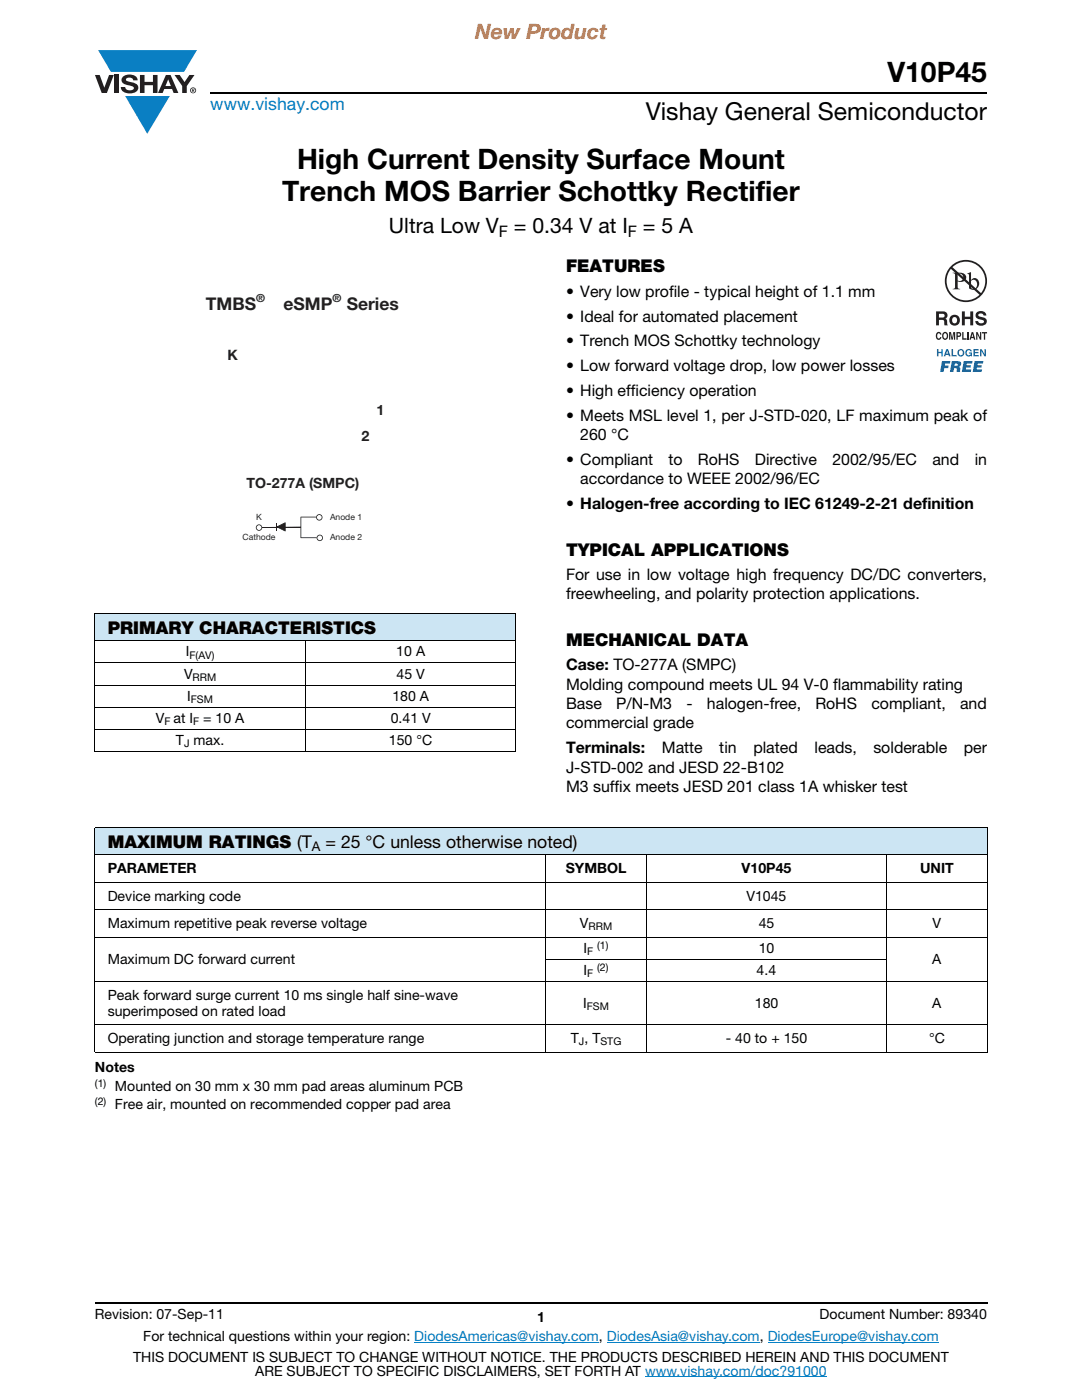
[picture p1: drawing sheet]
<svg xmlns="http://www.w3.org/2000/svg" width="216mm" height="279mm" viewBox="0 0 216 279" stroke-linecap="round" stroke-linejoin="round" font-family="sans-serif">
<defs><g id="words">
<g font-size="5.6">
<text x="177.1" y="16.4">V10P45</text>
<text x="59.3" y="33.8">High Current Density Surface Mount</text>
<text x="56.3" y="40.1">Trench MOS Barrier Schottky Rectifier</text>
</g>
<text font-size="4.9" x="128.8" y="24">Vishay General Semiconductor</text>
<text font-size="4.2" fill="#f06b12" x="94.8" y="7.8">New Product</text>
<g font-size="4.2">
<text x="77.6" y="46.5">Ultra Low V</text>
<text x="102.5" y="46.5">= 0.34 V at I</text>
<text x="128.3" y="46.5">= 5 A</text>
</g>
<text font-size="3.5" fill="#007ec4" x="42" y="21.9">www.vishay.com</text>
<g font-size="3.5">
<text x="112.9" y="54.2">FEATURES</text>
<text x="112.9" y="111">TYPICAL APPLICATIONS</text>
<text x="21.5" y="126.5">PRIMARY CHARACTERISTICS</text>
<text x="112.9" y="129">MECHANICAL DATA</text>
<text x="21.5" y="169.2">MAXIMUM RATINGS (T</text>
<text x="65" y="169.2">= 25 °C unless otherwise noted)</text>
</g>
<g font-size="3.5" fill="#231f20">
<text x="41.1" y="61.9">TMBS</text>
<text x="56.6" y="61.9">eSMP</text>
<text x="69.2" y="61.9">Series</text>
</g>
<g font-size="3.2">
<text x="99.5" y="47.2">F</text>
<text x="125.3" y="47.2">F</text>
<text x="112.9" y="59.3">• Very low profile - typical height of 1.1 mm</text>
<text x="112.9" y="64.2">• Ideal for automated placement</text>
<text x="112.9" y="69.2">• Trench MOS Schottky technology</text>
<text x="112.9" y="74.1">• Low forward voltage drop, low power losses</text>
<text x="112.9" y="79">• High efficiency operation</text>
<text x="112.9" y="84">• Meets MSL level 1, per J-STD-020, LF maximum peak of</text>
<text x="115.8" y="87.9">260 °C</text>
<text x="112.9" y="92.8">• Compliant</text>
<text x="133.4" y="92.8">to</text>
<text x="139.3" y="92.8">RoHS</text>
<text x="150.6" y="92.8">Directive</text>
<text x="166.1" y="92.8">2002/95/EC</text>
<text x="186.1" y="92.8">and</text>
<text x="194.5" y="92.8">in</text>
<text x="112.9" y="101.6">• Halogen-free according to IEC 61249-2-21 definition</text>
<text x="115.8" y="96.7">accordance to WEEE 2002/96/EC</text>
<text x="112.9" y="115.7">For use in low voltage high frequency DC/DC converters,</text>
<text x="112.9" y="119.6">freewheeling, and polarity protection applications.</text>
<text x="112.9" y="133.7">Case: TO-277A (SMPC)</text>
<text x="112.9" y="137.6">Molding compound meets UL 94 V-0 flammability rating</text>
<text x="112.9" y="141.5">Base</text>
<text x="123" y="141.5">P/N-M3</text>
<text x="137" y="141.5">-</text>
<text x="141.1" y="141.5">halogen-free,</text>
<text x="162.7" y="141.5">RoHS</text>
<text x="173.9" y="141.5">compliant,</text>
<text x="191.6" y="141.5">and</text>
<text x="112.9" y="145.4">commercial grade</text>
<text x="112.9" y="150.3">Terminals:</text>
<text x="112.9" y="154.2">J-STD-002 and JESD 22-B102</text>
<text x="132.1" y="150.3">Matte</text>
<text x="143.5" y="150.3">tin</text>
<text x="150.3" y="150.3">plated</text>
<text x="162.5" y="150.3">leads,</text>
<text x="174.3" y="150.3">solderable</text>
<text x="192.3" y="150.3">per</text>
<text x="112.9" y="158.1">M3 suffix meets JESD 201 class 1A whisker test</text>
</g>
<g font-size="2.9" fill="#231f20">
<text x="45.4" y="71.8">K</text>
<text x="75.1" y="82.9">1</text>
<text x="72.1" y="88.1">2</text>
</g>
<text font-size="2.8" fill="#231f20" x="49.2" y="97.5">TO-277A (SMPC)</text>
<g font-size="2.8">
<text x="37.1" y="131">I</text>
<text x="79.1" y="131">10 A</text>
<text x="36.7" y="135.4">V</text>
<text x="79.1" y="135.4">45 V</text>
<text x="37.4" y="139.8">I</text>
<text x="78.3" y="139.8">180 A</text>
<text x="31.1" y="144.2">V at I</text>
<text x="35.1" y="148.7">T max.</text>
<text x="40.6" y="144.2">= 10 A</text>
<text x="77.6" y="148.7">150 °C</text>
<text x="78" y="144.2">0.41 V</text>
<text x="21.5" y="174.3">PARAMETER</text>
<text x="21.5" y="179.7">Device marking code</text>
<text x="112.9" y="174.3">SYMBOL</text>
<text x="148" y="174.3">V10P45</text>
<text x="149" y="179.7">V1045</text>
<text x="183.6" y="174.3">UNIT</text>
<text x="21.5" y="185.2">Maximum repetitive peak reverse voltage</text>
<text x="115.7" y="185.2">V</text>
<text x="151.4" y="185.2">45</text>
<text x="186.1" y="185.2">V</text>
<text x="116.5" y="190.1">I</text>
<text x="151.4" y="190.1">10</text>
<text x="21.5" y="192.3">Maximum DC forward current</text>
<text x="116.5" y="194.5">I</text>
<text x="151" y="194.5">4.4</text>
<text x="186" y="192.3">A</text>
<text x="21.5" y="199.5">Peak forward surge current 10 ms single half sine-wave</text>
<text x="21.5" y="202.7">superimposed on rated load</text>
<text x="116.4" y="201.1">I</text>
<text x="150.6" y="201.1">180</text>
<text x="186" y="201.1">A</text>
<text x="21.5" y="208.1">Operating junction and storage temperature range</text>
<text x="113.9" y="208.1">T , T</text>
<text x="144.8" y="208.1">- 40 to + 150</text>
<text x="185.4" y="208.1">°C</text>
<text x="18.9" y="214">Notes</text>
<text x="22.9" y="217.8">Mounted on 30 mm x 30 mm pad areas aluminum PCB</text>
<text x="22.9" y="221.4">Free air, mounted on recommended copper pad area</text>
<text x="18.9" y="263.3">Revision: 07-Sep-11</text>
<text x="107.2" y="263.8">1</text>
<text x="163.6" y="263.3">Document Number: 89340</text>
<text x="28.6" y="267.7">For technical questions within your region: DiodesAmericas@vishay.com, DiodesAsia@vishay.com, DiodesEurope@vishay.com</text>
<text x="26.5" y="271.7">THIS DOCUMENT IS SUBJECT TO CHANGE WITHOUT NOTICE. THE PRODUCTS DESCRIBED HEREIN AND THIS DOCUMENT</text>
<text x="50.9" y="274.6">ARE SUBJECT TO SPECIFIC DISCLAIMERS, SET FORTH AT www.vishay.com/doc?91000</text>
</g>
<text font-size="2.6" x="62.3" y="169.9">A</text>
<g font-size="2.2" fill="#231f20">
<text x="51.1" y="60.4">®</text>
<text x="66.3" y="60.4">®</text>
</g>
<g font-size="2.1">
<text x="37.8" y="131.5">F(AV)</text>
<text x="38.4" y="135.9">RRM</text>
<text x="38.1" y="140.3">FSM</text>
<text x="32.8" y="144.7">F</text>
<text x="36.7" y="149.2">J</text>
<text x="38.6" y="144.7">F</text>
<text x="117.4" y="185.7">RRM</text>
<text x="117.2" y="190.6">F</text>
<text x="119.2" y="189.3">(1)</text>
<text x="117.2" y="195.1">F</text>
<text x="119.2" y="193.7">(2)</text>
<text x="117.1" y="201.6">FSM</text>
<text x="115.5" y="208.6">J</text>
<text x="119.8" y="208.6">STG</text>
<text x="18.9" y="217">(1)</text>
<text x="18.9" y="220.5">(2)</text>
</g>
<g font-size="1.7" fill="#231f20">
<text x="48.4" y="107.9">Cathode</text>
<text x="51.1" y="103.8">K</text>
<text x="65.8" y="103.8">Anode 1</text>
<text x="65.8" y="107.9">Anode 2</text>
</g>
</g></defs>
<g fill="#0a7fc3">
<path d="M19.6 10h19.7l-2.6 4.3h-1.1h-13.5z"/>
<path d="M25 19.2h8.9l-4.5 7.5z"/>
</g>
<g fill="#231f20">
<path d="M18.9 15h1l.9 2.5 1-2.5h.9l-1.4 3.6h-1z"/>
<path d="M22.9 15h.9v3.6h-.9z"/>
<path d="M24.6 15.3a2.1 2.1 0 0 1 2.8 .3l.1 .4h-.9a.79 .79 0 0 0-.7-.5 .79 .79 0 0 0-.8 .4l.3 .3 1 .2a1.08 1.08 0 0 1 1.2 1 1.08 1.08 0 0 1-1.1 1.2 1.73 1.73 0 0 1-2.4-1.2h.9a.96 .96 0 0 0 .8 .6 .96 .96 0 0 0 .9-.4 1.31 1.31 0 0 0-1.2-.6 1.03 1.03 0 0 1-1.1-.6 1.03 1.03 0 0 1 .2-1.1z"/>
<path d="M27.9 15h.9v1.3h1.7v-1.3h.9v3.6h-.9v-1.6h-1.7v1.6h-.9z"/>
<path d="M34.8 15h1.1l.9 1.4 1-1.4h1l-1.5 2.2v1.4h-.9v-1.4z"/>
<path d="M33.6 15.9l.5 1.3h-1.1zM33.1 15l-1.6 3.6h1l.3-.8h1.5l.3 .8h1l-1.6-3.6z"/>
<path d="M38.1 18a.46 .46 0 0 1 .9 0 .46 .46 0 0 1-.9 0zM37.9 18a.6 .6 0 0 0 1.2 0 .6 .6 0 0 0-1.2 0z"/>
<path d="M38.4 17.8h.2v.2h-.2zM38.3 17.7v.7h.1v-.3l.4 .3-.2-.3 .2-.2-.1-.2z"/>
</g>
<path d="M42 18.6h155M18.9 260h178.1" fill="none" stroke="#000" stroke-width=".36"/>
<path d="M82.7 267.9h36.8M121.1 267.9h30.5M128.7 274.8h36.3M153.2 267.9h34.1" fill="none" stroke="#007ec4" stroke-width=".2"/>
<path d="M18.9 122.4h84.1v5.5h-84.1z" fill="#cce5f3"/>
<path d="M18.9 122.4h84.1M18.9 127.9h84.1M18.9 132.3h84.1M18.9 136.7h84.1M18.9 122.5v27.4M60.9 127.8v22.2M103 122.5v27.4M18.9 141.1h84.1M18.9 145.5h84.1M18.9 149.9h84.1" fill="none" stroke="#000" stroke-width=".2"/>
<path d="M41.1 57.5h38.5v50.7h-38.5z" fill="#fff"/>
<g fill="#231f20">
<path d="M55.3 105.1l1.6-.8v1.7z"/>
<path d="M55.2 105.1l1.8-.8v1.7h-.1l-1.7-.8 .1-.1 1.5 .7v-1.3l-1.5 .7z"/>
<path d="M55.2 104.3h.1v1.6h-.1z"/>
<path d="M52.3 105.2l7.7-.1v-2h3v.2h-2.9l-.1 2h-7.7v-.1h7.7l.1 2h3.1v.2h-3.2v-2.1h-7.7z"/>
<path d="M51.2 104.8a.64 .64 0 0 0 .2 1 .64 .64 0 0 0 .9-.3 .64 .64 0 0 0-.6-.8v.1a.48 .48 0 0 1 .4 .7 .48 .48 0 0 1-.7 .2 .48 .48 0 0 1 0-.8l.3-.1v-.1zM63.3 102.8a.64 .64 0 0 0 .1 1 .64 .64 0 0 0 .9-.4 .64 .64 0 0 0-.6-.8v.2a.48 .48 0 0 1 .5 .6 .48 .48 0 0 1-.8 .2 .48 .48 0 0 1 .1-.8h.2v-.2zM63.4 106.9a.64 .64 0 0 0 .1 1 .64 .64 0 0 0 .9-.4 .64 .64 0 0 0-.6-.8v.2a.48 .48 0 0 1 .5 .6 .48 .48 0 0 1-.8 .2 .48 .48 0 0 1 .1-.8h.2v-.2z"/>
</g>
<path d="M186.7 51.9h10.3v22.3h-10.3z" fill="#fff"/>
<g fill="#231f20">
<path d="M191.9 62.1h.6v1.1h1.1v-1.1h.6v2.8h-.6v-1.2h-1.1v1.2h-.6z"/>
<path d="M195 62.3a1.15 1.15 0 0 1 1.8 .7h-.5l-.1-.2a.68 .68 0 0 0-.9-.1v.4l.2 .1a1.29 1.29 0 0 1 1.4 .9 1.17 1.17 0 0 1-1.1 .9 1.17 1.17 0 0 1-1.2-.9h.6v.2a.67 .67 0 0 0 1.1-.1l-.2-.3-.6-.2a.82 .82 0 0 1-.8-.5 .82 .82 0 0 1 .3-.9z"/>
<path d="M186.9 66.4l.4-.2 .3 .1 .2 .5-.6-.2a.66 .66 0 0 0 .1 1l.3-.3h.2a.54 .54 0 0 1-.4 .5 .54 .54 0 0 1-.6-.4z"/>
<path d="M189.4 66.3h.4l.2 1.2 .2-1.2h.4v1.5h-.3v-1.3l-.2 1.3h-.2l-.3-1.3v1.3h-.2z"/>
<path d="M192 66.3h.3v1.2h.6v.3h-.9z"/>
<path d="M193 66.3h.3v1.5h-.3z"/>
<path d="M194.8 66.3h.3l.5 1v-1h.2v1.5h-.3l-.5-1.1v1.1h-.2z"/>
<path d="M195.9 66.3h1.1v.2h-.4v1.3h-.3v-1.3h-.4z"/>
<path d="M187.4 62.6v.8l.9-.1a.39 .39 0 0 0 0-.6zM186.8 62.1h1.4a.79 .79 0 0 1 .8 .5 .79 .79 0 0 1-.1 .9l-.3 .1a.98 .98 0 0 1 .4 1.2l.1 .1h-.6l-.2-1-.9-.1v1.1h-.6z"/>
<path d="M190.2 63.3a.63 .63 0 0 0-.2 .8 .63 .63 0 0 0 .7 .4 .63 .63 0 0 0 .3-.8 .63 .63 0 0 0-.8-.4zM189.4 63.9a1.1 1.1 0 0 1 2.2 0 1.1 1.1 0 0 1-2.2 0z"/>
<path d="M188.4 66.5a.64 .64 0 0 0 .2 1.1l.1-.1a.64 .64 0 0 0-.1-1zM188.2 66.4l.2-.1a.56 .56 0 0 1 .7 .3 .82 .82 0 0 1-.5 1.2h-.2a.89 .89 0 0 1-.2-1.4z"/>
<path d="M191.1 66.5v.5l.4-.1v-.3zM190.8 66.3h.6a.5 .5 0 0 1 .4 .5 .5 .5 0 0 1-.4 .4h-.3v.6h-.3z"/>
<path d="M194 66.6l-.1 .6h.3zM193.9 66.3h.3l.4 1.5h-.3v-.3h-.5l-.1 .3h-.3z"/>
</g>
<g fill="#3953a4">
<path d="M187 69.7h.3v.5h.5v-.5h.3v1.4h-.3v-.6h-.5v.6h-.3z"/>
<path d="M189.9 69.7h.3v1.2h.7v.2h-1z"/>
<path d="M192.8 69.9a.68 .68 0 0 1 1.1 .2l-.8-.2a.55 .55 0 0 0-.2 .6 .55 .55 0 0 0 .4 .4l.4-.3h-.4v-.3h.6v.8h-.2v-.2a.71 .71 0 0 1-1 0 .71 .71 0 0 1 .1-1z"/>
<path d="M194.2 69.7h1.1v.2h-.8v.3h.7v.3h-.7v.4h.8v.2h-1.1z"/>
<path d="M195.6 69.7h.3l.5 1 .1-1h.2v1.4h-.3l-.6-1v1h-.2z"/>
<path d="M188 72.1h1.6v.5h-1l-.1 .4h.8l-.1 .5h-.8l-.1 .7h-.7z"/>
<path d="M192.3 72.1h1.8l-.1 .5h-1.1v.3h.9l-.1 .5h-.9l-.1 .3h1.1l-.1 .5h-1.8z"/>
<path d="M194.5 72.1h1.7l-.1 .5h-1l-.1 .3h.9l-.1 .5h-.9v.3h1.1l-.1 .5h-1.8z"/>
<path d="M189 70l-.2 .6h.4zM188.8 69.7h.4l.5 1.4h-.4v-.3h-.6l-.1 .3h-.3z"/>
<path d="M191.3 70.4a.47 .47 0 0 0 .9 0 .47 .47 0 0 0-.9 0zM191 70.4a.75 .75 0 0 1 1.5 0 .75 .75 0 0 1-1.5 0z"/>
<path d="M190.5 72.6v.4l.6-.1-.1-.3zM189.9 72.1l1.8 .1a.63 .63 0 0 1-.4 1l.3 .3v.7h-.7v-.6l-.3-.1h-.2l-.2 .7h-.7z"/>
</g>
<g fill="#231f20">
<path d="M191.1 54.7v1.3a.75 .75 0 0 0 1.1-.7 .75 .75 0 0 0-1.1-.6zM190.1 54.4a2.81 2.81 0 0 1 2.5 .4 .97 .97 0 0 1-.1 1.2 .97 .97 0 0 1-1.2 .2h-.2v1v.3l.5 .2h-1.5l.3-.1 .2-.4v-2.3l-.1-.2z"/>
<path d="M193.8 56.1v1.3l.1 .2a.72 .72 0 0 0 .8-.1 .72 .72 0 0 0 .3-.8 .72 .72 0 0 0-.4-.8 .72 .72 0 0 0-.8 .2zM193 54.6l.8-.3v1.6a.89 .89 0 0 1 1.1-.4 .89 .89 0 0 1 .5 1.1 1.23 1.23 0 0 1-.7 1.1 1.23 1.23 0 0 1-1.3-.1l-.1-2.7z"/>
<path d="M190 53.3a3.9 3.9 0 0 1 5.3-.1 3.9 3.9 0 0 1 .4 5.3zM189.7 53.7l5.8 5.1a3.9 3.9 0 0 1-5.4 .1 3.9 3.9 0 0 1-.4-5.2zM188.5 56.1a4.2 4.2 0 0 0 8.5 0 4.2 4.2 0 0 0-8.5 0z"/>
</g>
<path d="M18.9 165.1h178.1v5.5h-178.1z" fill="#cce5f3"/>
<g fill="none" stroke="#000" stroke-width=".2">
<path d="M18.9 165.1h178.1M18.9 170.6h178.1M18.9 176.1h178.1M18.9 165.2v44.7M108.9 170.5v39.5M128.9 170.5v39.5M177 170.5v39.5M197 165.2v44.7M18.9 181.5h178.1M18.9 187h178.1M18.9 195.8h178.1M108.9 191.4h68.1"/>
<path d="M18.9 204.5h178.1M18.9 210h178.1"/>
</g>
<use href="#words"/>
</svg>
